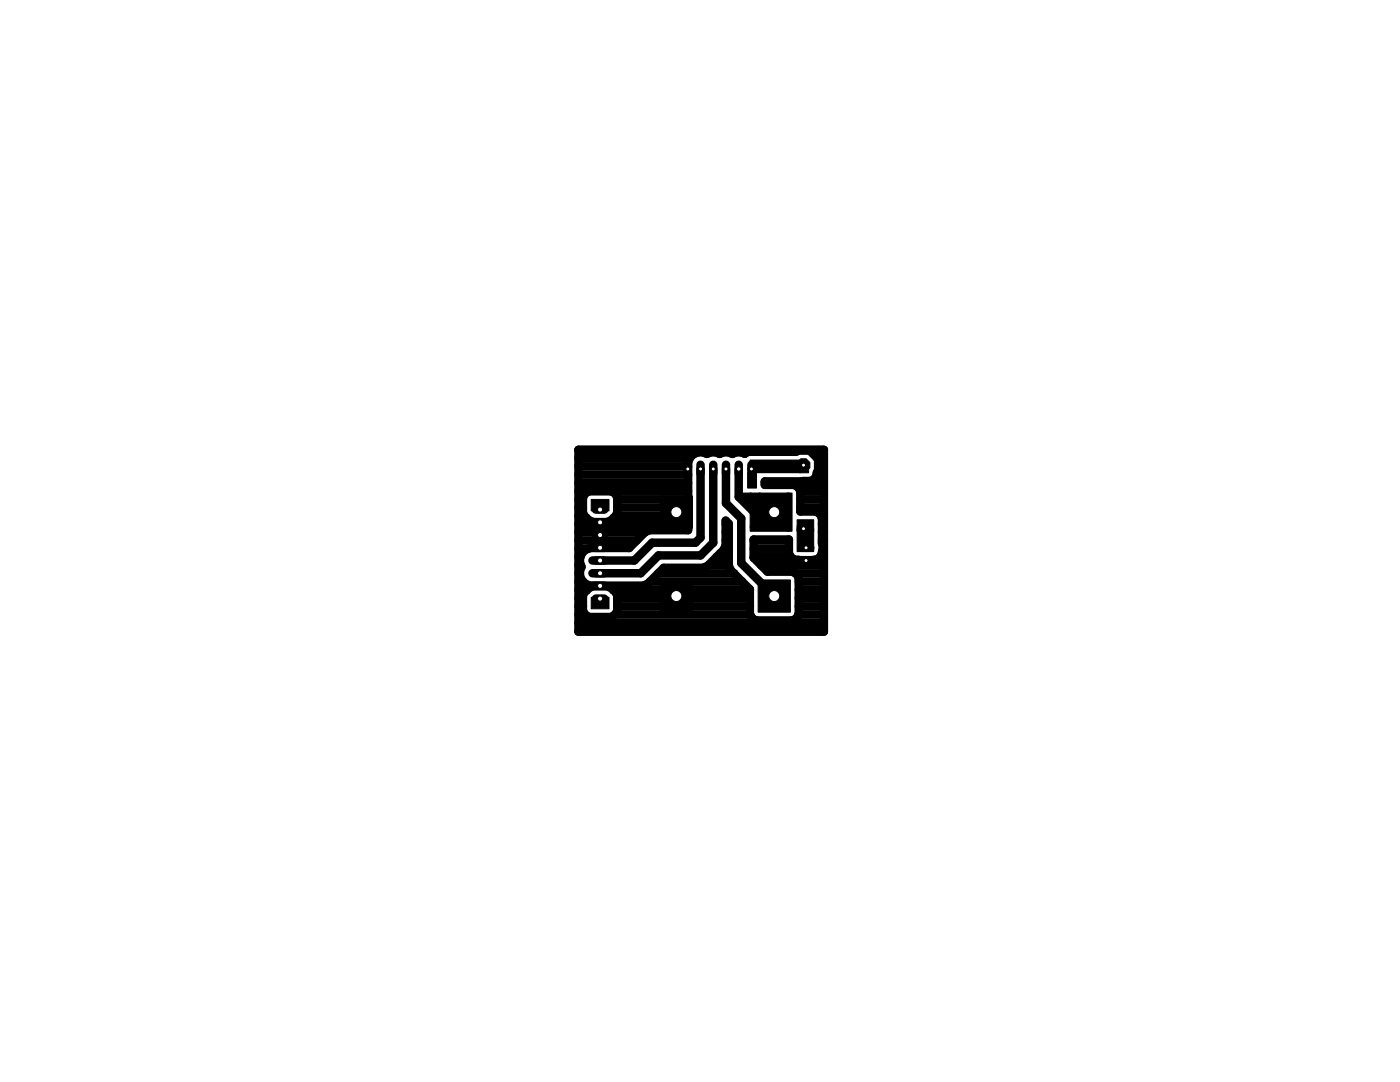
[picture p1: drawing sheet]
<svg xmlns="http://www.w3.org/2000/svg" width="279mm" height="216mm" viewBox="0 0 279 216" stroke-linecap="round" stroke-linejoin="round" font-family="sans-serif">
<path d="M118 99.7h3.5v2.2h-3.5zM147.9 98.4h2.1v2h-2.1zM149.2 94.3h1.8v3.1h-1.8zM149.7 91.8h11.2v2.3h-11.2zM149.7 98.4h2v6.8h-2zM151.5 98.4h6.1v2h-6.1zM157.1 98.4h1v7.6h-1zM159.6 93.3h1.8v1h-1.8zM118 119.2h3.5v2.3h-3.5zM149.7 105h7.9v1h-7.9zM159.1 105.5h3.3v4.6h-3.3zM159.1 103.7h3.3v2.3h-3.3z" fill="#000" stroke="#000" stroke-width=".2"/>
<g fill="#000" stroke="#000" stroke-width=".2">
<path d="M153.4 101a1.58 1.58 0 0 1 2.5 .4 1.58 1.58 0 0 1-1 2.3 1.58 1.58 0 0 1-1.9-1.5h1a.56 .56 0 0 1 .8-.5 .56 .56 0 0 1 .1 .9 .56 .56 0 0 1-.9-.3v-.1h-1v-.4z" fill-rule="evenodd"/>
<path d="M153.4 117.8a1.58 1.58 0 0 1 2.5 .4 1.58 1.58 0 0 1-1 2.3 1.58 1.58 0 0 1-1.9-1.6h1a.56 .56 0 0 1 .8-.5 .56 .56 0 0 1 .1 1 .56 .56 0 0 1-.9-.3v-.2h-1v-.4z" fill-rule="evenodd"/>
</g>
<g fill="none" stroke="#000" stroke-width="1.7">
<path d="M115.4 89.8h49v36.2h-49zM115.4 98h21.9M115.4 99.6h.9M115.4 96.4h21.9M115.4 94.7h21.9M115.4 93h21.9M115.4 91.4h22.3M117.6 98l-.5 .3-.5 .4-.3 .6v3l.3 .6a4.3 4.3 0 0 0 1.8 1.3h2.7l.9-.4 .9-.9 .3-.6v-3l-.3-.6-.4-.4-.6-.3M123.2 99.6h14.1M139.8 93.6v13.7l-1 1h-8.6l-3.6 3.5h-8.4M142.3 93.6v14.7l-2.5 2.5h-8.4l-3.5 3.6h-9.7M144.9 93.6v6.8l3 3.1v8.9l6.6 6.5"/>
<path d="M147.4 93.6v5.5l3.1 3.1h4M152.6 96.4h11.8M159.7 98h4.7M159.7 99.6h4.7M160.4 92.8l-.8 .8h-9.6M163 94.7h1.4M163.1 91.4h1.3M163.3 93h1.1M115.4 119.3h.9M115.4 117.7h1.8M115.4 116.1h1M115.4 114.4h.3"/>
<path d="M115.4 112.8h.5M115.4 111.1h.4M115.4 109.5h2M115.4 107.8h11.7M115.4 106.2h13.3M115.4 104.6h21.9M115.4 102.9h1.2M115.4 101.3h.9M116.8 109.7l.9-.4h7.9l3.2-3.1 .9-.4h7.6v-13.6a2.49 2.49 0 0 1 3.8-1.6l.8-.3h.9l.8 .3 .8-.3h1l.8 .3 .7-.3h1l.7 .3 .8-.5h9.5l.3-.2h2.4l1.7 1.7v2.4l-.3 .3a1.63 1.63 0 0 1-1.3 1.7l-9.1 .1v.7h5.8l.6 .2 .5 .5 .2 .6v4h3l.6 .2 .5 .5 .2 .6v5a3.2 3.2 0 0 1-.7 3.1l-1.1 .3h-2.7a1.95 1.95 0 0 1-2.1-1.4v-2.7h-7v3.6l2.8 2.8h4.9l.6 .2 .5 .5 .2 .6v7.1l-.2 .6-.5 .5-.6 .2h-7.1l-.6-.2-.5-.5-.3-.6v-4.9l-3.8-3.9-.4-.9v-8.3l-.6-.6v4.9l-.3 .9-3.3 3.2-.9 .4h-7.8l-3.2 3.2-.9 .4h-10.7a2.51 2.51 0 0 1-1.6-3.8 2.5 2.5 0 0 1 .7-3.4zM117.1 117.8l.4-.5 .9-.3h2.7l.9 .3 .9 1 .3 .6v2.9l-.3 .6-.4 .5-.6 .2h-4.3l-.5-.2-.5-.5-.3-.6v-2.9l.3-.6zM117.1 117.8h.1M118.9 119.4h1.7"/>
<path d="M122.4 117.7h27.2M122.9 102.9h14.4M123.2 119.3h26.4M123.2 101.3h14.1M129.7 116.1h18.4M131.4 114.4h15.1M141.4 112.8h4M143 111.1h2.4M144.5 109.5h.9M144.8 107.8h.6M144.8 106.2h.6M144.8 104.6h.6"/>
<path d="M146.5 114.4h.1M150.4 111.1h7.4M150.4 109.5h7M150.4 107.8h7M151.9 112.8h12.5M158.8 114.4h5.6M159.4 119.3h5M159.4 117.7h5M159.4 116.1h5M159.7 101.3h4.7M160.4 105.5v3.3l.5 .5M163.7 111.1h.7"/>
<path d="M163.9 102.9h.5M164 107.8h.4M164 106.2h.4M164 104.6h.4M164.2 109.5h.2M115.4 125.9h49M115.4 124.3h49M115.4 122.6h1.4M115.4 121h.9M122.7 122.6h27M123.2 121h26.4M159.3 122.6h5.1"/>
<path d="M159.4 121h5"/>
</g>
<circle cx="119.8" cy="119.4" r=".51" fill="#fff" stroke="#000" stroke-width=".2"/>
<path d="M118.9 116.9h1.7" fill="none" stroke="#000" stroke-width="1.8"/>
<circle cx="119.8" cy="116.9" r=".51" fill="#fff" stroke="#000" stroke-width=".2"/>
<path d="M118.9 114.4h1.7" fill="none" stroke="#000" stroke-width="1.7"/>
<circle cx="119.8" cy="114.4" r=".51" fill="#fff" stroke="#000" stroke-width=".2"/>
<path d="M118.9 111.8h1.7" fill="none" stroke="#000" stroke-width="1.7"/>
<circle cx="119.8" cy="111.8" r=".51" fill="#fff" stroke="#000" stroke-width=".2"/>
<path d="M118.9 109.3h1.7" fill="none" stroke="#000" stroke-width="1.7"/>
<circle cx="119.8" cy="109.3" r=".51" fill="#fff" stroke="#000" stroke-width=".2"/>
<path d="M118.9 106.8h1.7" fill="none" stroke="#000" stroke-width="1.7"/>
<circle cx="119.8" cy="106.8" r=".51" fill="#fff" stroke="#000" stroke-width=".2"/>
<path d="M118.9 104.2h1.7" fill="none" stroke="#000" stroke-width="1.7"/>
<circle cx="119.8" cy="104.2" r=".51" fill="#fff" stroke="#000" stroke-width=".2"/>
<path d="M118.9 101.7h1.7" fill="none" stroke="#000" stroke-width="1.7"/>
<circle cx="119.8" cy="101.7" r=".51" fill="#fff" stroke="#000" stroke-width=".2"/>
<path d="M160 109.3h1.7" fill="none" stroke="#000" stroke-width="1.7"/>
<circle cx="160.9" cy="109.3" r=".4" fill="#fff" stroke="#000" stroke-width=".2"/>
<path d="M160 111.8h1.7" fill="none" stroke="#000" stroke-width="1.7"/>
<circle cx="160.9" cy="111.8" r=".4" fill="#fff" stroke="#000" stroke-width=".2"/>
<circle cx="160.4" cy="92.8" r="1.38" fill="#000" stroke="#000" stroke-width=".2"/>
<circle cx="160.4" cy="92.8" r=".4" fill="#fff" stroke="#000" stroke-width=".2"/>
<circle cx="160.4" cy="105.5" r="1.38" fill="#000" stroke="#000" stroke-width=".2"/>
<circle cx="160.4" cy="105.5" r=".4" fill="#fff" stroke="#000" stroke-width=".2"/>
<path d="M137.3 92.7v1.7" fill="none" stroke="#000" stroke-width="1.7"/>
<circle cx="137.3" cy="93.6" r=".4" fill="#fff" stroke="#000" stroke-width=".2"/>
<path d="M139.8 92.7v1.7" fill="none" stroke="#000" stroke-width="1.7"/>
<circle cx="139.8" cy="93.6" r=".4" fill="#fff" stroke="#000" stroke-width=".2"/>
<path d="M142.3 92.7v1.7" fill="none" stroke="#000" stroke-width="1.7"/>
<circle cx="142.3" cy="93.6" r=".4" fill="#fff" stroke="#000" stroke-width=".2"/>
<path d="M144.9 92.7v1.7" fill="none" stroke="#000" stroke-width="1.7"/>
<circle cx="144.9" cy="93.6" r=".4" fill="#fff" stroke="#000" stroke-width=".2"/>
<path d="M147.4 92.7v1.7" fill="none" stroke="#000" stroke-width="1.7"/>
<circle cx="147.4" cy="93.6" r=".44" fill="#fff" stroke="#000" stroke-width=".2"/>
<path d="M150 92.7v1.7" fill="none" stroke="#000" stroke-width="1.7"/>
<circle cx="150" cy="93.6" r=".4" fill="#fff" stroke="#000" stroke-width=".2"/>
<path d="M131.8 99h6.4v6.4h-6.4z" fill="#000" stroke="#000" stroke-width=".2"/>
<circle cx="135" cy="102.2" r="1.1" fill="#fff" stroke="#000" stroke-width=".2"/>
<path d="M131.8 115.7h6.4v6.5h-6.4z" fill="#000" stroke="#000" stroke-width=".2"/>
<circle cx="135" cy="118.9" r="1.1" fill="#fff" stroke="#000" stroke-width=".2"/>
<path d="M151.3 115.7h6.4v6.5h-6.4z" fill="#000" stroke="#000" stroke-width=".2"/>
<circle cx="154.5" cy="118.9" r="1.1" fill="#fff" stroke="#000" stroke-width=".2"/>
<path d="M151.3 99h6.4v6.4h-6.4z" fill="#000" stroke="#000" stroke-width=".2"/>
<circle cx="154.5" cy="102.2" r="1.1" fill="#fff" stroke="#000" stroke-width=".2"/>
</svg>
